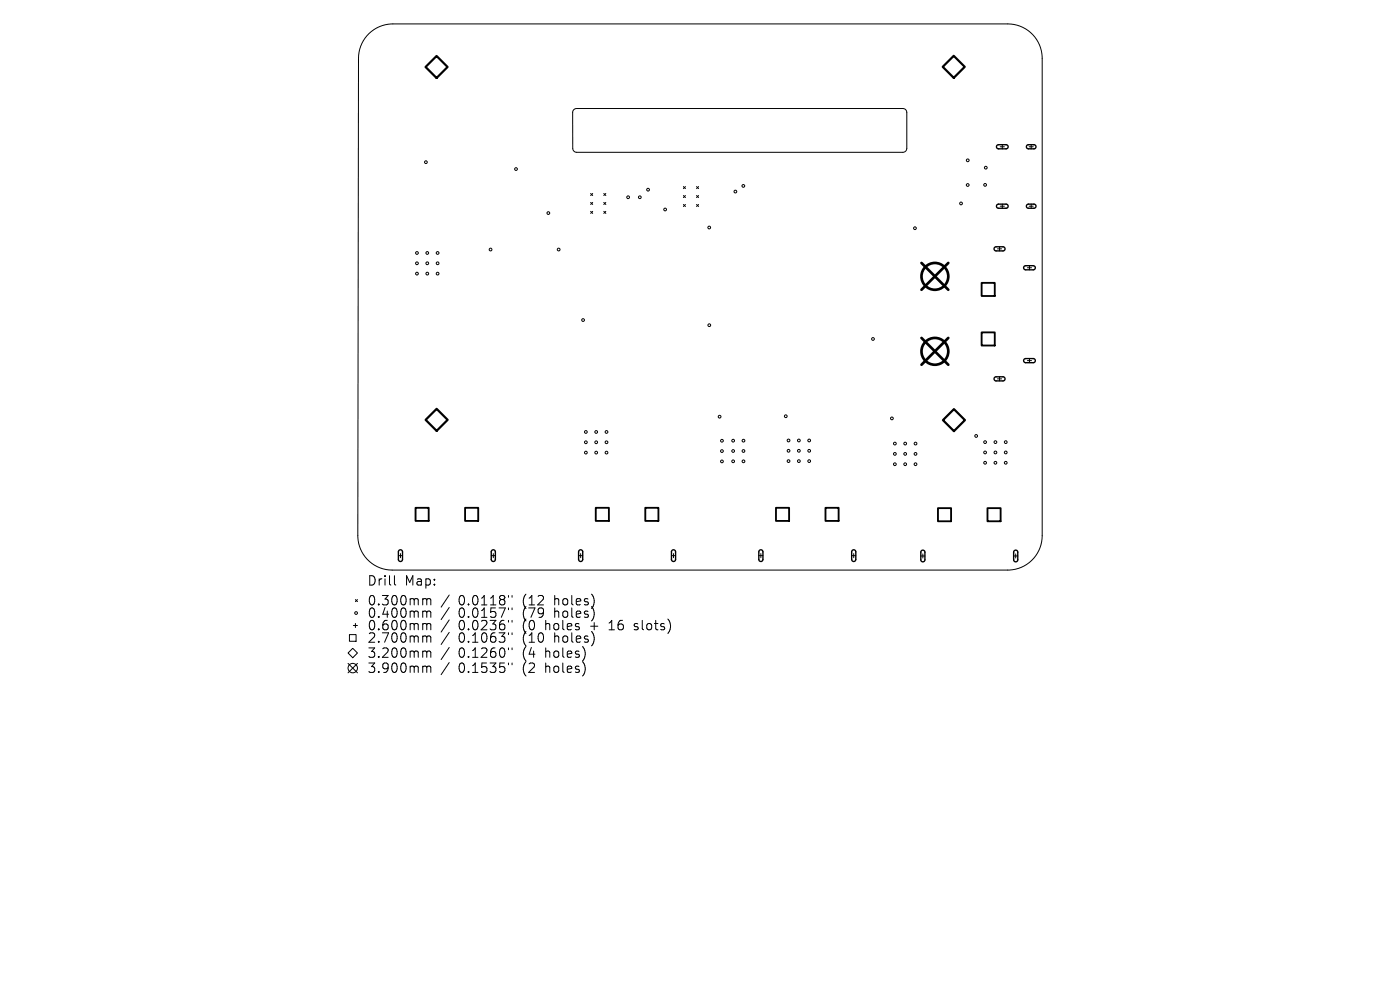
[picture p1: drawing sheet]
<svg xmlns="http://www.w3.org/2000/svg" width="297mm" height="210mm" viewBox="0 0 297 210" stroke-linecap="round" stroke-linejoin="round" font-family="sans-serif">
<defs><g id="words">
<g font-size="2.8">
<text x="77.8" y="124.5">Drill</text>
<text x="85.8" y="124.5">Map:</text>
<text x="77.8" y="128.7">0.300mm</text>
<text x="77.8" y="131.3">0.400mm</text>
<text x="97.3" y="128.7">0.0118&quot;</text>
<text x="97.3" y="131.3">0.0157&quot;</text>
<text x="111" y="128.7">(12</text>
<text x="111" y="131.3">(79</text>
<text x="117.9" y="128.7">holes)</text>
<text x="117.9" y="131.3">holes)</text>
<text x="77.8" y="134">0.600mm</text>
<text x="77.8" y="136.6">2.700mm</text>
<text x="97.3" y="134">0.0236&quot;</text>
<text x="97.3" y="136.6">0.1063&quot;</text>
<text x="111" y="134">(0</text>
<text x="111" y="136.6">(10</text>
<text x="116" y="134">holes</text>
<text x="117.9" y="136.6">holes)</text>
<text x="125.7" y="134">+</text>
<text x="129.9" y="134">16</text>
<text x="135.4" y="134">slots)</text>
<text x="77.8" y="139.8">3.200mm</text>
<text x="77.8" y="143">3.900mm</text>
<text x="97.3" y="139.8">0.1260&quot;</text>
<text x="97.3" y="143">0.1535&quot;</text>
<text x="111" y="139.8">(4</text>
<text x="111" y="143">(2</text>
<text x="116" y="139.8">holes)</text>
<text x="116" y="143">holes)</text>
</g>
</g></defs>
<g fill="none" stroke="#000" stroke-width=".21">
<path d="M78.3 7.1a7.3 7.3 0 0 1 5-2h130.5a7.3 7.3 0 0 1 7.3 7.3v101.2a7.3 7.3 0 0 1-7.3 7.3h-130.6a7.3 7.3 0 0 1-7.3-7.3l.2-101.2a7.3 7.3 0 0 1 2.2-5.3zM121.7 23.2l.6-.2h69.2l.6 .3 .3 .5v7.7l-.3 .6-.6 .2h-69.2l-.6-.3-.2-.5v-7.7zM145 39.6l.4 .4M145.4 39.6l-.4 .4M147.8 39.6l.4 .4M148.2 39.6l-.4 .4M212.2 31.1h.9M212.6 30.7v.9M218.3 31.1h.9M218.8 30.7v.9M125.3 41l.4 .5M125.3 42.9l.4 .5"/>
<path d="M125.3 44.8l.4 .5M125.7 41l-.4 .5M125.7 42.9l-.4 .5M125.7 44.8l-.4 .5M128.1 41l.4 .5M128.1 42.9l.4 .5M128.1 44.8l.4 .5M128.5 41l-.4 .5M128.5 42.9l-.4 .5M128.5 44.8l-.4 .5M145 41.5l.4 .4M145 43.4l.4 .4"/>
<path d="M145.4 41.5l-.4 .4M145.4 43.4l-.4 .4M147.8 41.5l.4 .4M147.8 43.4l.4 .4M148.2 41.5l-.4 .4M148.2 43.4l-.4 .4M211.6 52.8h.9M212 52.4v.8M212.2 43.7h.9M212.6 43.3v.9M218 56.8h.8M218.3 43.7h.9"/>
<path d="M218.4 56.4v.8M218.8 43.3v.9M212 79.9v.9M218 76.5h.8M218.4 76.1v.8M211.6 80.4h.9M84.5 117.9h.9M85 117.4v.9M104.2 117.9h.9M104.7 117.4v.9M122.7 117.9h.9M123.2 117.4v.9"/>
<path d="M142.4 117.9h.9M142.9 117.4v.9M161 117.9h.9M161.4 117.4v.9M180.7 117.9h.9M181.1 117.4v.9M195.3 117.9h.9M195.8 117.5v.9M215 117.9h.9M215.5 117.5v.9M73.8 138.5l1-1 1 1-1 1zM74.1 134.6h1.4v1.4h-1.4z"/>
<path d="M75 132.7h.8M75.4 127.2l.4 .4M75.4 132.2v.9M75.8 127.2l-.4 .4M83.7 122.1v1.7l.3 .3M90 127l.4 .1 .1 .2M90 129.6h.3l.2 .3M90 132.3h.3l.2 .3M90 134.9h.3l.2 .3M90 138.1h.3l.2 .3M90.5 127.3l.3-.3 .5 .1 .1 1.2M90.5 127.3v1"/>
<path d="M90.5 129.9v1.1M90.5 132.6v1M90.5 135.2v1M90.5 138.4v1M90.5 129.9l.3-.3 .5 .1 .1 1.3M90.5 132.6l.3-.3 .5 .1 .1 1.2M90.5 135.2l.3-.3 .5 .1 .1 1.2M90.5 138.4l.3-.3 .5 .1 .1 1.2M95.3 126.2l-1.7 2.6M95.3 128.9l-1.7 2.5M95.3 131.5l-1.7 2.6M95.3 134.1l-1.7 2.6"/>
<path d="M95.3 137.3l-1.7 2.6M107.9 126.3v.4M107.9 129v.3M107.9 131.6v.4M107.9 134.2v.4M107.9 137.4v.4M108.6 126.3v.4M108.6 129v.3M108.6 131.6v.4M108.6 134.2v.4M108.6 137.4v.4M134.5 133.5l.2 .1"/>
<path d="M134.6 132.4v.4M73.8 140.7l2 2M75.8 140.7l-2 2M90 141.3l.4 .1 .1 .2M90.5 141.6v1M90.5 141.6l.3-.3 .5 .1 .1 1.2M95.3 140.5l-1.7 2.6M107.9 140.6v.4M108.6 140.6v.4"/>
<circle cx="90.4" cy="34.4" r=".29"/>
<circle cx="109.5" cy="35.9" r=".29"/>
<circle cx="157.7" cy="39.4" r=".29"/>
<circle cx="205.3" cy="39.2" r=".29"/>
<circle cx="205.3" cy="34" r=".29"/>
<circle cx="209" cy="39.2" r=".29"/>
<circle cx="209.1" cy="35.6" r=".29"/>
<circle cx="88.5" cy="55.9" r=".29"/>
<circle cx="88.5" cy="53.7" r=".29"/>
<circle cx="88.5" cy="58" r=".29"/>
<circle cx="90.6" cy="58" r=".29"/>
<circle cx="90.6" cy="53.7" r=".29"/>
<circle cx="90.6" cy="55.9" r=".29"/>
<circle cx="92.8" cy="53.7" r=".29"/>
<circle cx="92.8" cy="55.9" r=".29"/>
<circle cx="92.8" cy="58" r=".29"/>
<circle cx="104.1" cy="52.9" r=".29"/>
<circle cx="116.3" cy="45.2" r=".29"/>
<circle cx="118.5" cy="52.9" r=".29"/>
<circle cx="133.3" cy="41.8" r=".29"/>
<circle cx="135.7" cy="41.8" r=".29"/>
<circle cx="137.5" cy="40.2" r=".29"/>
<circle cx="141.1" cy="44.4" r=".29"/>
<circle cx="150.5" cy="48.3" r=".29"/>
<circle cx="156" cy="40.6" r=".29"/>
<circle cx="194.1" cy="48.4" r=".29"/>
<circle cx="203.9" cy="43.2" r=".29"/>
<circle cx="123.7" cy="67.9" r=".29"/>
<circle cx="150.5" cy="69" r=".29"/>
<circle cx="185.2" cy="71.9" r=".29"/>
<circle cx="124.3" cy="96" r=".29"/>
<circle cx="124.3" cy="93.8" r=".29"/>
<circle cx="124.3" cy="91.6" r=".29"/>
<circle cx="126.5" cy="96" r=".29"/>
<circle cx="126.5" cy="93.8" r=".29"/>
<circle cx="126.5" cy="91.6" r=".29"/>
<circle cx="128.7" cy="96" r=".29"/>
<circle cx="128.7" cy="91.6" r=".29"/>
<circle cx="128.7" cy="93.8" r=".29"/>
<circle cx="152.7" cy="88.4" r=".29"/>
<circle cx="153.2" cy="97.9" r=".29"/>
<circle cx="153.2" cy="93.5" r=".29"/>
<circle cx="153.2" cy="95.7" r=".29"/>
<circle cx="155.5" cy="95.7" r=".29"/>
<circle cx="155.5" cy="97.9" r=".29"/>
<circle cx="155.5" cy="93.5" r=".29"/>
<circle cx="157.7" cy="95.7" r=".29"/>
<circle cx="157.7" cy="93.5" r=".29"/>
<circle cx="157.7" cy="97.9" r=".29"/>
<circle cx="166.7" cy="88.3" r=".29"/>
<circle cx="167.3" cy="97.8" r=".29"/>
<circle cx="167.3" cy="95.6" r=".29"/>
<circle cx="167.3" cy="93.4" r=".29"/>
<circle cx="169.5" cy="97.8" r=".29"/>
<circle cx="169.5" cy="93.4" r=".29"/>
<circle cx="169.5" cy="95.6" r=".29"/>
<circle cx="171.7" cy="97.8" r=".29"/>
<circle cx="171.7" cy="93.4" r=".29"/>
<circle cx="171.7" cy="95.6" r=".29"/>
<circle cx="189.2" cy="88.8" r=".29"/>
<circle cx="189.8" cy="98.5" r=".29"/>
<circle cx="189.8" cy="94.1" r=".29"/>
<circle cx="189.8" cy="96.3" r=".29"/>
<circle cx="192" cy="94.1" r=".29"/>
<circle cx="192" cy="98.5" r=".29"/>
<circle cx="192" cy="96.3" r=".29"/>
<circle cx="194.2" cy="96.3" r=".29"/>
<circle cx="194.2" cy="94.1" r=".29"/>
<circle cx="194.2" cy="98.5" r=".29"/>
<circle cx="207.1" cy="92.5" r=".29"/>
<circle cx="209" cy="93.8" r=".29"/>
<circle cx="209" cy="98.2" r=".29"/>
<circle cx="209" cy="96" r=".29"/>
<circle cx="211.2" cy="93.8" r=".29"/>
<circle cx="211.2" cy="98.2" r=".29"/>
<circle cx="211.2" cy="96" r=".29"/>
<circle cx="213.4" cy="93.8" r=".29"/>
<circle cx="213.4" cy="98.2" r=".29"/>
<circle cx="213.4" cy="96" r=".29"/>
<circle cx="75.5" cy="130" r=".29"/>
<circle cx="74.8" cy="141.7" r="1"/>
</g>
<g fill="none" stroke="#000" stroke-width=".29">
<path d="M211.5 30.8l.3-.1h1.7l.3 .2 .1 .3-.4 .4h-1.7l-.4-.3zM217.9 30.8l1.5-.1 .3 .2 .1 .3-.4 .4h-1.3l-.3-.4zM211 52.5l.3-.1h1.6l.2 .1 .1 .4-.3 .3h-1.7l-.3-.3zM211.5 43.4l.3-.1h1.7l.3 .2 .1 .3-.4 .4h-1.7l-.4-.3zM217.3 56.5l.3-.1h1.7l.3 .1v.4l-.3 .3h-1.8l-.3-.2zM217.9 43.4l1.5-.1 .3 .2 .1 .3-.4 .4h-1.3l-.3-.3zM217.3 76.2l.3-.1h1.7l.3 .1v.4l-.3 .3h-1.8l-.3-.3zM211 80.1l.3-.2h1.6l.2 .2 .1 .3-.3 .4h-1.7l-.3-.3zM84.6 116.8l.5-.2 .3 .4v1.7l-.4 .4-.3-.1-.2-.3v-1.7zM104.3 116.8l.5-.2 .3 .4v1.7l-.4 .4-.3-.1-.2-.3v-1.7zM122.9 116.8l.4-.2 .3 .4v1.7l-.3 .4-.4-.1-.1-.3-.1-1.7zM142.6 116.8l.4-.2 .3 .4v1.7l-.3 .4-.4-.1-.1-.3-.1-1.7z"/>
<path d="M161.1 116.8l.4-.2 .3 .4v1.7l-.3 .4-.3-.1-.2-.3v-1.7zM180.8 116.8l.4-.2 .3 .4v1.7l-.3 .4-.3-.1-.2-.3v-1.7zM195.5 116.8l.4-.1 .3 .4v1.7l-.3 .4-.4-.1-.2-.3v-1.7zM215.2 116.8l.4-.1 .3 .4v1.7l-.3 .4-.4-.1-.2-.3v-1.7z"/>
</g>
<path d="M208.2 60h2.8v2.8h-2.8zM208.2 70.5h2.8v2.8h-2.8zM88.2 107.7h2.7v2.8h-2.7zM98.7 107.7h2.7v2.8h-2.7zM126.4 107.7h2.8v2.8h-2.8zM136.9 107.7h2.8v2.8h-2.8zM164.6 107.7h2.8v2.8h-2.8zM175.1 107.7h2.8v2.8h-2.8zM199 107.8h2.8v2.8h-2.8zM209.5 107.8h2.8v2.8h-2.8z" fill="none" stroke="#000" stroke-width=".39"/>
<path d="M92.6 11.9l2.3 2.3-2.3 2.3-2.3-2.3zM202.3 11.8l2.4 2.4-2.4 2.3-2.3-2.3zM92.6 86.7l2.4 2.4-2.4 2.3-2.3-2.3zM202.4 86.8l2.3 2.3-2.3 2.4-2.4-2.4z" fill="none" stroke="#000" stroke-width=".47"/>
<g fill="none" stroke="#000" stroke-width=".57">
<path d="M195.5 55.8l5.7 5.7M201.2 55.8l-5.7 5.7M195.5 71.7l5.7 5.7M201.2 71.7l-5.7 5.7"/>
<circle cx="198.3" cy="58.6" r="2.85"/>
<circle cx="198.3" cy="74.5" r="2.85"/>
</g>
<use href="#words"/>
</svg>
